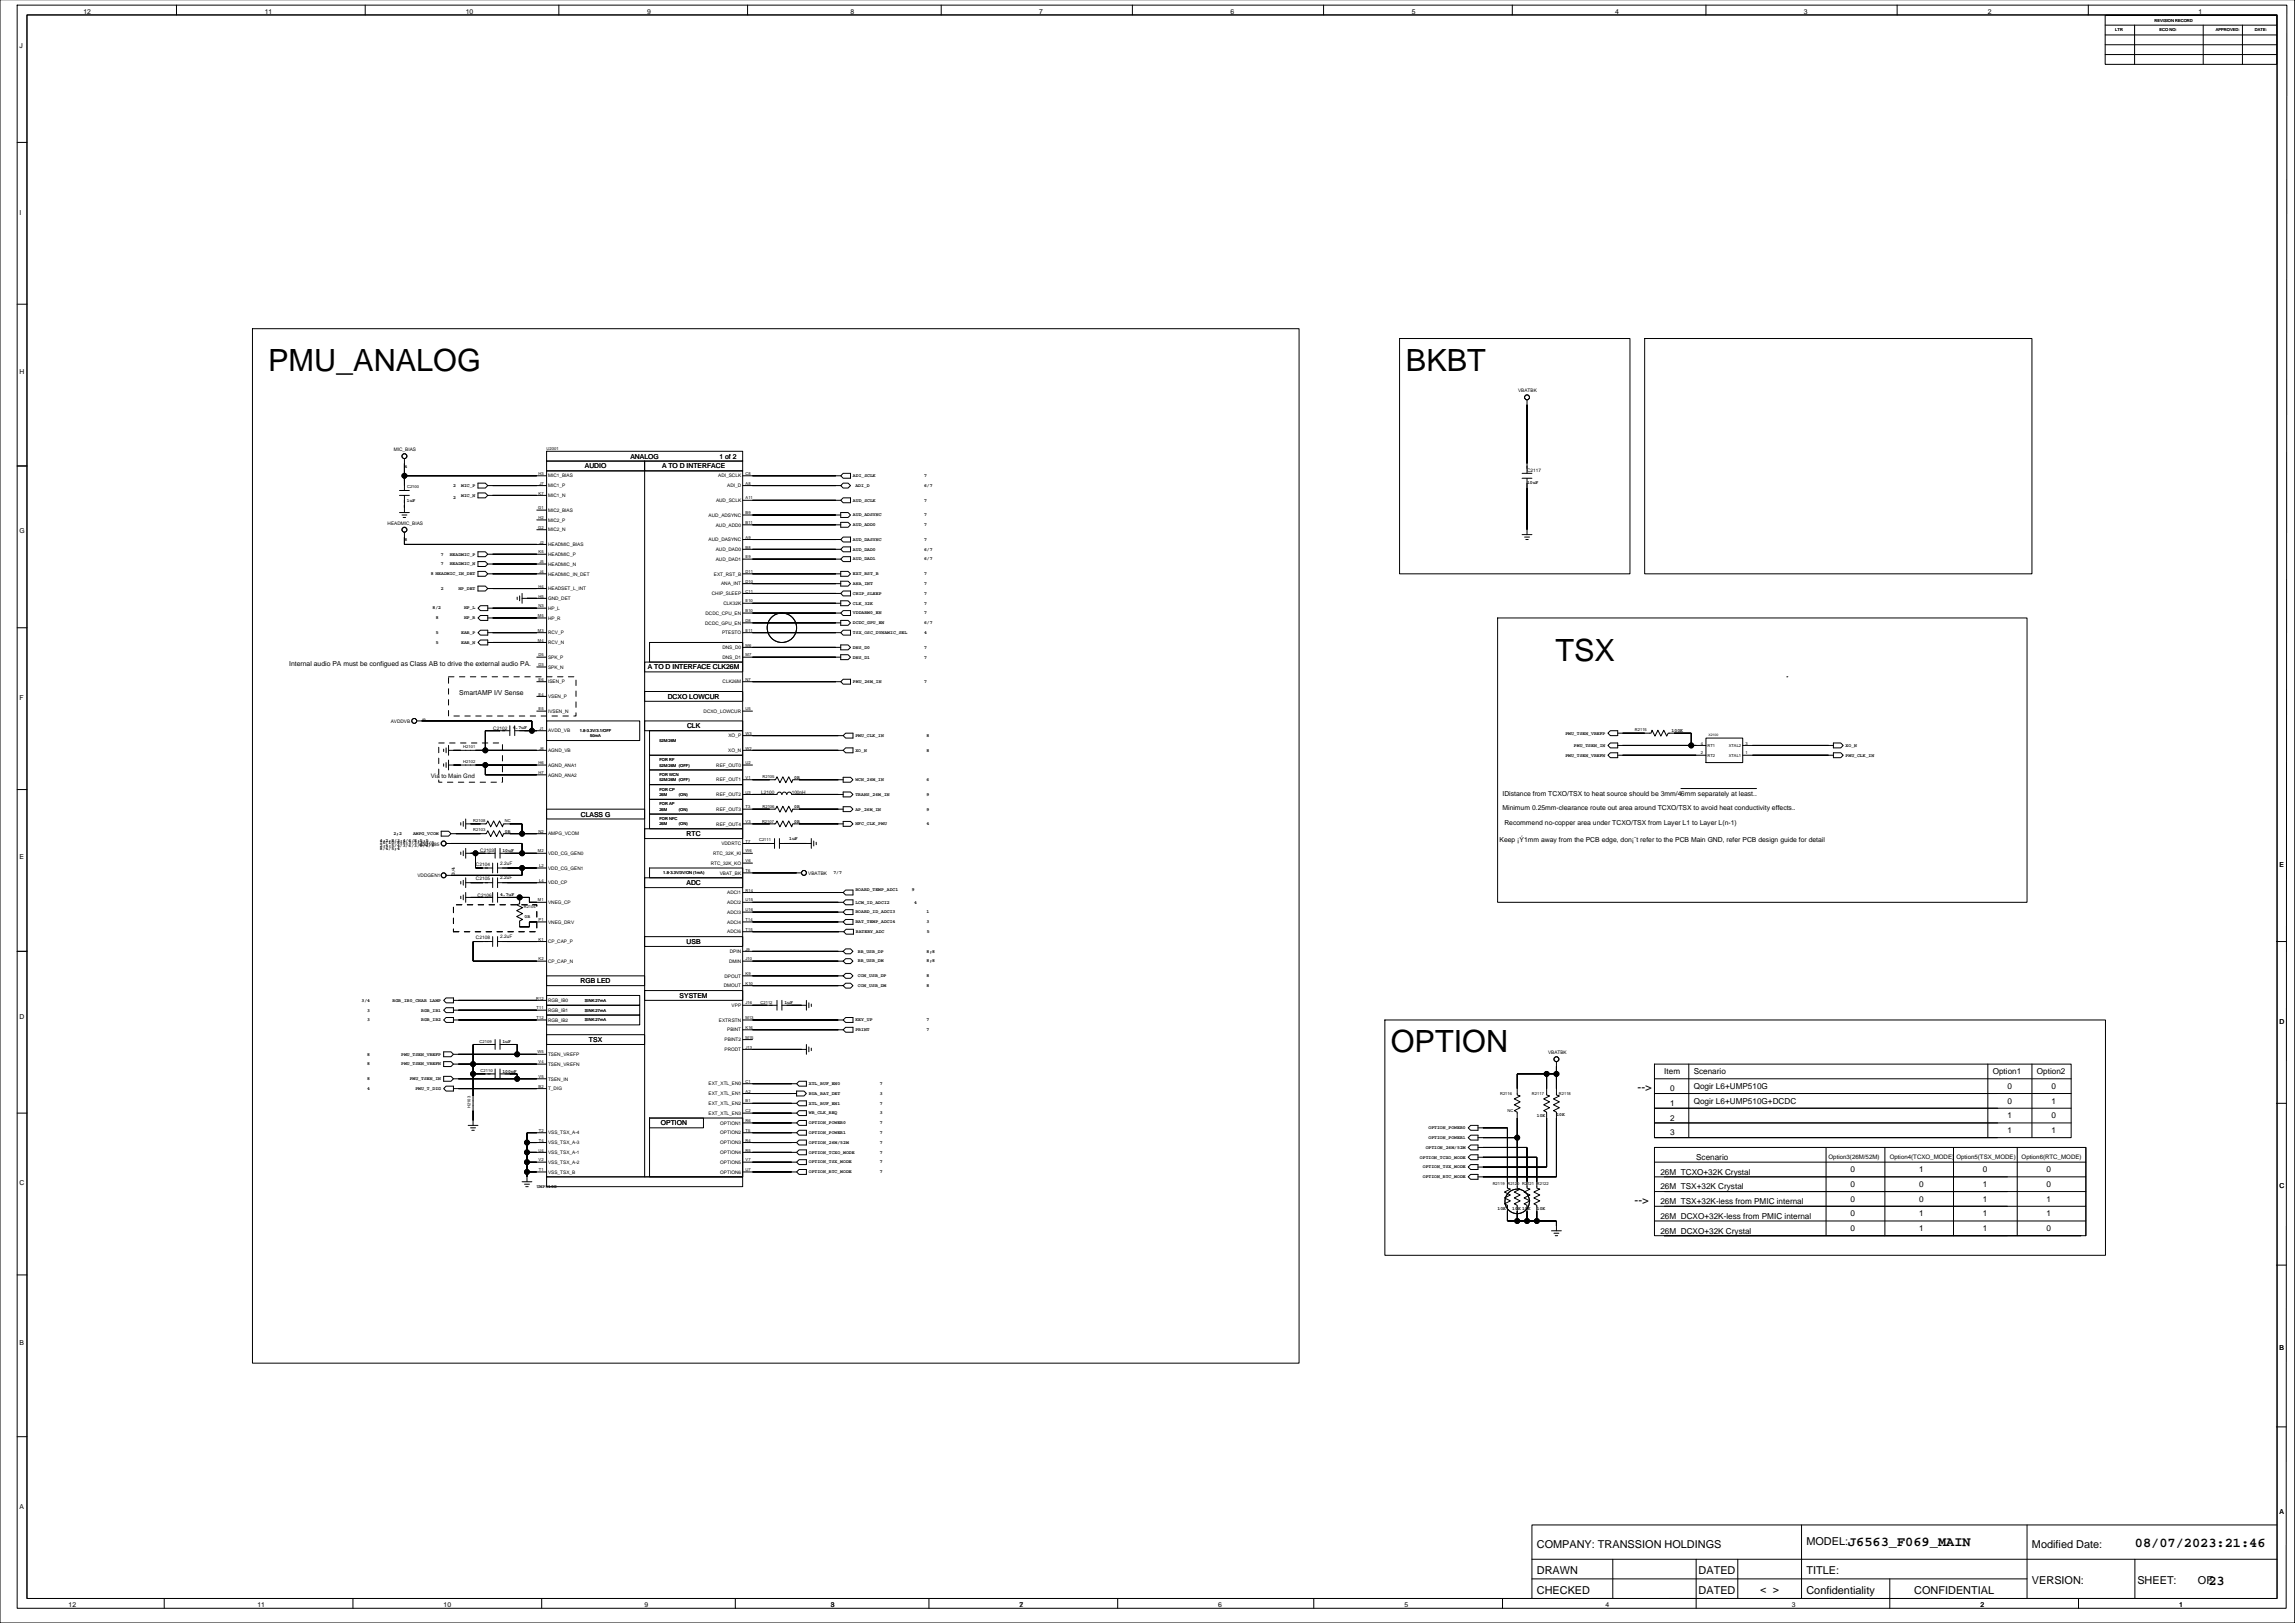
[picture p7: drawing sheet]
<svg xmlns="http://www.w3.org/2000/svg" width="1189mm" height="841mm" viewBox="0 0 1189 841" stroke-linecap="round" stroke-linejoin="round" font-family="sans-serif">
<defs><g id="words">
<g font-size="15.9">
<text x="139" y="192">PMU_ANALOG</text>
<text x="728" y="192">BKBT</text>
<text x="806" y="342">TSX</text>
<text x="720" y="545">OPTION</text>
</g>
<g font-size="7.1">
<text x="957" y="801">J6563_F069_MAIN</text>
<text x="1106" y="801">08/07/2023:21:46</text>
<text x="1144" y="821">23</text>
</g>
<g font-size="6">
<text x="848" y="565">--&gt;</text>
<text x="847" y="624">--&gt;</text>
</g>
<g font-size="5.6">
<text x="796" y="802">COMPANY: TRANSSION HOLDINGS</text>
<text x="936" y="800">MODEL:</text>
<text x="1053" y="802">Modified Date:</text>
<text x="796" y="816">DRAWN</text>
<text x="880" y="816">DATED</text>
<text x="936" y="816">TITLE:</text>
<text x="1053" y="821">VERSION:</text>
<text x="1107" y="821">SHEET:</text>
<text x="1139" y="821">OF</text>
<text x="796" y="826">CHECKED</text>
<text x="880" y="826">DATED</text>
<text x="912" y="825">&lt; &gt;</text>
<text x="936" y="826">Confidentiality</text>
<text x="992" y="826">CONFIDENTIAL</text>
</g>
<g font-size="4.2">
<text x="862" y="556">Item</text>
<text x="877" y="556">Scenario</text>
<text x="1032" y="556">Option1</text>
<text x="1055" y="556">Option2</text>
<text x="865" y="565">0</text>
<text x="877" y="564">Qogir L6+UMP510G</text>
<text x="1040" y="564">0</text>
<text x="1063" y="564">0</text>
<text x="865" y="573">1</text>
<text x="877" y="572">Qogir L6+UMP510G+DCDC</text>
<text x="1040" y="572">0</text>
<text x="1063" y="572">1</text>
<text x="865" y="581">2</text>
<text x="1040" y="579">1</text>
<text x="1063" y="579">0</text>
<text x="1040" y="587">1</text>
<text x="1063" y="587">1</text>
<text x="865" y="588">3</text>
<text x="879" y="601">Scenario</text>
<text x="860" y="608">26M TCXO+32K Crystal</text>
<text x="959" y="607">0</text>
<text x="994" y="607">1</text>
<text x="1027" y="607">0</text>
<text x="1060" y="607">0</text>
<text x="860" y="616">26M TSX+32K Crystal</text>
<text x="959" y="615">0</text>
<text x="994" y="615">0</text>
<text x="1027" y="615">1</text>
<text x="1060" y="615">0</text>
<text x="860" y="624">26M TSX+32K-less from PMIC internal</text>
<text x="959" y="622">0</text>
<text x="994" y="622">0</text>
<text x="1027" y="622">1</text>
<text x="1060" y="622">1</text>
<text x="860" y="631">26M DCXO+32K-less from PMIC internal</text>
<text x="959" y="630">0</text>
<text x="994" y="630">1</text>
<text x="1027" y="630">1</text>
<text x="1060" y="630">1</text>
<text x="860" y="639">26M DCXO+32K Crystal</text>
<text x="959" y="638">0</text>
<text x="994" y="638">1</text>
<text x="1027" y="638">1</text>
<text x="1060" y="638">0</text>
</g>
<g font-size="3.5">
<text x="43" y="7">12</text>
<text x="137" y="7">11</text>
<text x="241" y="7">10</text>
<text x="335" y="7">9</text>
<text x="441" y="7">8</text>
<text x="538" y="7">7</text>
<text x="637" y="7">6</text>
<text x="731" y="7">5</text>
<text x="837" y="7">4</text>
<text x="935" y="7">3</text>
<text x="1030" y="7">2</text>
<text x="1139" y="7">1</text>
<text x="10" y="25">J</text>
<text x="10" y="111">I</text>
<text x="10" y="194">H</text>
<text x="327" y="238">ANALOG</text>
<text x="373" y="238">1 of 2</text>
<text x="303" y="243">AUDIO</text>
<text x="343" y="243">A TO D INTERFACE</text>
<text x="10" y="276">G</text>
<text x="150" y="345">Internal audio PA must be configued as Class AB to drive the external audio PA.</text>
<text x="336" y="347">A TO D INTERFACE CLK26M</text>
<text x="238" y="360">SmartAMP I/V Sense</text>
<text x="10" y="363">F</text>
<text x="346" y="362">DCXO LOWCUR</text>
<text x="356" y="377">CLK</text>
<text x="778" y="412">IDistance from TCXO/TSX to heat source should be 3mm/46mm separately at least..</text>
<text x="778" y="420">Minimum 0.25mm-clearance route out area around TCXO/TSX to avoid heat conductivity effects..</text>
<text x="301" y="423">CLASS G</text>
<text x="779" y="427">Recommend no-copper area under TCXO/TSX from Layer L1 to Layer L(n-1)</text>
<text x="356" y="433">RTC</text>
<text x="777" y="436">Keep ¡Ý1mm away from the PCB edge, don¡¯t refer to the PCB Main GND, refer PCB design guide for detail</text>
<text x="10" y="445">E</text>
<text x="1181" y="449">E</text>
<text x="356" y="458">ADC</text>
<text x="356" y="489">USB</text>
<text x="301" y="509">RGB LED</text>
<text x="352" y="517">SYSTEM</text>
<text x="10" y="528">D</text>
<text x="1181" y="530">D</text>
<text x="305" y="540">TSX</text>
<text x="342" y="583">OPTION</text>
<text x="10" y="614">C</text>
<text x="1181" y="615">C</text>
<text x="10" y="697">B</text>
<text x="1181" y="699">B</text>
<text x="10" y="782">A</text>
<text x="1181" y="784">A</text>
<text x="36" y="832">12</text>
<text x="133" y="832">11</text>
<text x="230" y="832">10</text>
<text x="334" y="832">9</text>
<text x="430" y="832">3</text>
<text x="430" y="832">8</text>
<text x="528" y="832">2</text>
<text x="528" y="832">7</text>
<text x="631" y="832">6</text>
<text x="728" y="832">5</text>
<text x="832" y="832">4</text>
<text x="928" y="832">3</text>
<text x="1026" y="832">2</text>
<text x="1129" y="832">1</text>
</g>
<g font-size="3.2">
<text x="223" y="403">Via to Main Gnd</text>
<text x="947" y="601">Option3(26M/52M)</text>
<text x="979" y="601">Option4(TCXO_MODE)</text>
<text x="1013" y="601">Option5(TSX_MODE)</text>
<text x="1047" y="601">Option6(RTC_MODE)</text>
</g>
<g font-size="2.5">
<text x="786" y="203">VBATBK</text>
<text x="204" y="234">MIC_BIAS</text>
<text x="210" y="242">4</text>
<text x="791" y="245">C2117</text>
<text x="284" y="247">MIC1_BIAS</text>
<text x="372" y="247">ADI_SCLK</text>
<text x="442" y="247">ADI_SCLK</text>
<text x="479" y="247">7</text>
<text x="791" y="251">10uF</text>
<text x="235" y="252">2</text>
<text x="239" y="252">MIC_P</text>
<text x="239" y="257">MIC_N</text>
<text x="284" y="252">MIC1_P</text>
<text x="284" y="257">MIC1_N</text>
<text x="377" y="252">ADI_D</text>
<text x="443" y="252">ADI_D</text>
<text x="479" y="252">6/7</text>
<text x="211" y="260">1uF</text>
<text x="235" y="259">2</text>
<text x="371" y="260">AUD_SCLK</text>
<text x="442" y="260">AUD_SCLK</text>
<text x="479" y="260">7</text>
<text x="284" y="265">MIC2_BIAS</text>
<text x="367" y="268">AUD_ADSYNC</text>
<text x="442" y="267">AUD_ADSYNC</text>
<text x="479" y="267">7</text>
<text x="201" y="272">HEADMIC_BIAS</text>
<text x="284" y="270">MIC2_P</text>
<text x="284" y="275">MIC2_N</text>
<text x="371" y="273">AUD_ADD0</text>
<text x="442" y="273">AUD_ADD0</text>
<text x="479" y="273">7</text>
<text x="210" y="280">8</text>
<text x="367" y="280">AUD_DASYNC</text>
<text x="442" y="280">AUD_DASYNC</text>
<text x="479" y="280">7</text>
<text x="228" y="288">7</text>
<text x="233" y="288">HEADMIC_P</text>
<text x="284" y="283">HEADMIC_BIAS</text>
<text x="284" y="288">HEADMIC_P</text>
<text x="371" y="285">AUD_DAD0</text>
<text x="442" y="285">AUD_DAD0</text>
<text x="479" y="285">6/7</text>
<text x="228" y="293">7</text>
<text x="233" y="293">HEADMIC_N</text>
<text x="284" y="293">HEADMIC_N</text>
<text x="371" y="291">AUD_DAD1</text>
<text x="442" y="290">AUD_DAD1</text>
<text x="479" y="290">6/7</text>
<text x="223" y="298">8 HEADMIC_IN_DET</text>
<text x="284" y="298">HEADMIC_IN_DET</text>
<text x="370" y="298">EXT_RST_B</text>
<text x="442" y="298">EXT_RST_B</text>
<text x="479" y="298">7</text>
<text x="228" y="306">2</text>
<text x="237" y="306">HP_DET</text>
<text x="284" y="306">HEADSET_L_INT</text>
<text x="374" y="303">ANA_INT</text>
<text x="442" y="303">ANA_INT</text>
<text x="479" y="303">7</text>
<text x="284" y="311">GND_DET</text>
<text x="369" y="308">CHIP_SLEEP</text>
<text x="442" y="308">CHIP_SLEEP</text>
<text x="479" y="308">7</text>
<text x="224" y="316">8/2</text>
<text x="240" y="316">HP_L</text>
<text x="284" y="316">HP_L</text>
<text x="375" y="313">CLK32K</text>
<text x="442" y="313">CLK_32K</text>
<text x="479" y="313">7</text>
<text x="226" y="321">8</text>
<text x="240" y="321">HP_R</text>
<text x="284" y="321">HP_R</text>
<text x="365" y="324">DCDC_GPU_EN</text>
<text x="365" y="318">DCDC_CPU_EN</text>
<text x="442" y="318">VDDARM0_EN</text>
<text x="442" y="323">DCDC_GPU_EN</text>
<text x="479" y="323">6/7</text>
<text x="479" y="318">7</text>
<text x="226" y="328">5</text>
<text x="239" y="328">EAR_P</text>
<text x="284" y="329">RCV_P</text>
<text x="374" y="329">PTESTO</text>
<text x="442" y="328">TSX_OSC_DYNAMIC_SEL</text>
<text x="479" y="328">4</text>
<text x="226" y="333">5</text>
<text x="239" y="333">EAR_N</text>
<text x="284" y="334">RCV_N</text>
<text x="284" y="341">SPK_P</text>
<text x="374" y="336">DNS_D0</text>
<text x="374" y="341">DNS_D1</text>
<text x="442" y="336">DNS_D0</text>
<text x="442" y="341">DNS_D1</text>
<text x="479" y="341">7</text>
<text x="479" y="336">7</text>
<text x="284" y="346">SPK_N</text>
<text x="284" y="354">ISEN_P</text>
<text x="374" y="354">CLK26M</text>
<text x="442" y="354">PMU_26M_IN</text>
<text x="479" y="354">7</text>
<text x="284" y="362">VSEN_P</text>
<text x="284" y="369">IVSEN_N</text>
<text x="364" y="369">DCXO_LOWCUR</text>
<text x="202" y="374">AVDDVB</text>
<text x="220" y="373" transform="rotate(-90 220 373)">3</text>
<text x="266" y="378">4.7uF</text>
<text x="256" y="378">C2102</text>
<text x="284" y="379">AVDD_VB</text>
<text x="377" y="382">XO_P</text>
<text x="443" y="382">PMU_CLK_IN</text>
<text x="480" y="382">8</text>
<text x="811" y="380">PMU_TSEN_VREFP</text>
<text x="866" y="379">100K</text>
<text x="284" y="390">AGND_VB</text>
<text x="377" y="390">XO_N</text>
<text x="443" y="389">XO_N</text>
<text x="480" y="389">8</text>
<text x="815" y="387">PMU_TSEN_IN</text>
<text x="956" y="387">XO_N</text>
<text x="811" y="392">PMU_TSEN_VREFN</text>
<text x="956" y="392">PMU_CLK_IN</text>
<text x="284" y="397">AGND_ANA1</text>
<text x="371" y="397">REF_OUT0</text>
<text x="284" y="402">AGND_ANA2</text>
<text x="371" y="405">REF_OUT1</text>
<text x="411" y="403">0R</text>
<text x="443" y="405">WCN_26M_IN</text>
<text x="480" y="405">6</text>
<text x="371" y="412">REF_OUT2</text>
<text x="394" y="411">L2100</text>
<text x="410" y="411">100nH</text>
<text x="443" y="412">TRANS_26M_IN</text>
<text x="480" y="412">9</text>
<text x="411" y="419">0R</text>
<text x="443" y="420">AP_26M_IN</text>
<text x="480" y="420">9</text>
<text x="371" y="420">REF_OUT3</text>
<text x="262" y="431">0R</text>
<text x="371" y="428">REF_OUT4</text>
<text x="411" y="426">0R</text>
<text x="443" y="427">NFC_CLK_PMU</text>
<text x="480" y="427">4</text>
<text x="197" y="436">4;2;8/3;4/6/8;5;5</text>
<text x="197" y="437">10/10/8;6;3/3/3/3/5</text>
<text x="204" y="433">2;2</text>
<text x="214" y="433">AMPG_VCOM</text>
<text x="217" y="438">VDD1V85</text>
<text x="284" y="433">AMPG_VCOM</text>
<text x="374" y="438">VDDRTC</text>
<text x="409" y="435">1uF</text>
<text x="197" y="439">2;4;5/4/3/6/3/8/6/9</text>
<text x="197" y="440">8/4/5;4</text>
<text x="249" y="441">C2103</text>
<text x="260" y="441">10uF</text>
<text x="284" y="443">VDD_CG_GEN0</text>
<text x="369" y="443">RTC_32K_KI</text>
<text x="247" y="448">C2104</text>
<text x="259" y="448">2.2uF</text>
<text x="368" y="448">RTC_32K_KO</text>
<text x="216" y="454">VDDGEN1</text>
<text x="236" y="453" transform="rotate(-90 236 453)">3/4</text>
<text x="259" y="456">2.2uF</text>
<text x="284" y="450">VDD_CG_GEN1</text>
<text x="373" y="453">VBAT_BK</text>
<text x="419" y="453">VBATBK</text>
<text x="432" y="453">7/7</text>
<text x="247" y="456">C2105</text>
<text x="284" y="458">VDD_CP</text>
<text x="443" y="462">BOARD_TEMP_ADC1</text>
<text x="472" y="462">9</text>
<text x="247" y="464">C2106</text>
<text x="259" y="464">4.7uF</text>
<text x="377" y="463">ADCI1</text>
<text x="284" y="468">VNEG_CP</text>
<text x="377" y="468">ADCI2</text>
<text x="377" y="473">ADCI3</text>
<text x="443" y="468">LCM_ID_ADCI2</text>
<text x="443" y="473">BOARD_ID_ADCI3</text>
<text x="474" y="468">4</text>
<text x="480" y="473">1</text>
<text x="272" y="476">0R</text>
<text x="284" y="478">VNEG_DRV</text>
<text x="377" y="478">ADCI4</text>
<text x="443" y="478">BAT_TEMP_ADCI4</text>
<text x="480" y="478">3</text>
<text x="259" y="486">2.2uF</text>
<text x="377" y="483">ADCI6</text>
<text x="443" y="483">BATERY_ADC</text>
<text x="480" y="483">5</text>
<text x="247" y="486">C2108</text>
<text x="284" y="489">CP_CAP_P</text>
<text x="378" y="494">DPIN</text>
<text x="444" y="493">BB_USB_DP</text>
<text x="480" y="493">8;8</text>
<text x="284" y="499">CP_CAP_N</text>
<text x="378" y="499">DMIN</text>
<text x="444" y="499">BB_USB_DM</text>
<text x="480" y="499">8;8</text>
<text x="375" y="506">DPOUT</text>
<text x="444" y="506">CON_USB_DP</text>
<text x="480" y="506">8</text>
<text x="375" y="511">DMOUT</text>
<text x="444" y="511">CON_USB_DM</text>
<text x="480" y="511">8</text>
<text x="187" y="519">3/4</text>
<text x="203" y="519">RGB_IB0_CHAR LAMP</text>
<text x="284" y="519">RGB_IB0</text>
<text x="379" y="522">VPP</text>
<text x="406" y="520">1uF</text>
<text x="190" y="524">3</text>
<text x="218" y="524">RGB_IB1</text>
<text x="284" y="524">RGB_IB1</text>
<text x="190" y="529">3</text>
<text x="218" y="529">RGB_IB2</text>
<text x="284" y="529">RGB_IB2</text>
<text x="372" y="529">EXTRSTN</text>
<text x="443" y="529">KEY_UP</text>
<text x="480" y="529">7</text>
<text x="375" y="539">PBINT2</text>
<text x="377" y="534">PBINT</text>
<text x="443" y="534">PBINT</text>
<text x="480" y="534">7</text>
<text x="260" y="540">1uF</text>
<text x="375" y="544">PRODT</text>
<text x="802" y="546">VBATBK</text>
<text x="190" y="547">8</text>
<text x="190" y="552">8</text>
<text x="208" y="552">PMU_TSEN_VREFN</text>
<text x="208" y="547">PMU_TSEN_VREFP</text>
<text x="284" y="547">TSEN_VREFP</text>
<text x="260" y="556">100pF</text>
<text x="284" y="552">TSEN_VREFN</text>
<text x="190" y="559">8</text>
<text x="212" y="559">PMU_TSEN_IN</text>
<text x="284" y="560">TSEN_IN</text>
<text x="367" y="562">EXT_XTL_EN0</text>
<text x="419" y="562">XTL_BUF_EN0</text>
<text x="456" y="562">7</text>
<text x="190" y="565">4</text>
<text x="215" y="565">PMU_T_DIG</text>
<text x="284" y="565">T_DIG</text>
<text x="367" y="567">EXT_XTL_EN1</text>
<text x="419" y="567">BUA_BAT_DET</text>
<text x="456" y="567">3</text>
<text x="367" y="572">EXT_XTL_EN2</text>
<text x="419" y="572">XTL_BUF_EN1</text>
<text x="456" y="572">7</text>
<text x="367" y="577">EXT_XTL_EN3</text>
<text x="419" y="577">WB_CLK_REQ</text>
<text x="456" y="577">3</text>
<text x="796" y="579">10K</text>
<text x="806" y="578">10K</text>
<text x="284" y="588">VSS_TSX_A-4</text>
<text x="373" y="583">OPTION1</text>
<text x="373" y="588">OPTION2</text>
<text x="419" y="587">OPTION_POWER1</text>
<text x="419" y="582">OPTION_POWER0</text>
<text x="456" y="582">7</text>
<text x="456" y="587">7</text>
<text x="740" y="585">OPTION_POWER0</text>
<text x="284" y="593">VSS_TSX_A-3</text>
<text x="373" y="593">OPTION3</text>
<text x="419" y="593">OPTION_26M/52M</text>
<text x="456" y="593">7</text>
<text x="740" y="590">OPTION_POWER1</text>
<text x="284" y="598">VSS_TSX_A-1</text>
<text x="373" y="598">OPTION4</text>
<text x="419" y="598">OPTION_TCXO_MODE</text>
<text x="456" y="598">7</text>
<text x="739" y="595">OPTION_26M/52M</text>
<text x="284" y="603">VSS_TSX_A-2</text>
<text x="373" y="603">OPTION5</text>
<text x="419" y="603">OPTION_TSX_MODE</text>
<text x="456" y="603">7</text>
<text x="736" y="600">OPTION_TCXO_MODE</text>
<text x="737" y="605">OPTION_TSX_MODE</text>
<text x="284" y="608">VSS_TSX_B</text>
<text x="373" y="608">OPTION6</text>
<text x="419" y="608">OPTION_RTC_MODE</text>
<text x="456" y="608">7</text>
<text x="737" y="610">OPTION_RTC_MODE</text>
<text x="278" y="615">UMP510G</text>
<text x="776" y="627">10K</text>
<text x="783" y="627">10K 10K</text>
<text x="796" y="627">10K</text>
</g>
<g font-size="2.1">
<text x="1116" y="11">REVISION RECORD</text>
<text x="1096" y="16">LTR</text>
<text x="1119" y="16">ECO NO:</text>
<text x="1148" y="16">APPROVED:</text>
<text x="1168" y="16">DATE:</text>
<text x="283" y="233">U2001</text>
<text x="279" y="246">H3</text>
<text x="279" y="251">J7</text>
<text x="386" y="251">A8</text>
<text x="386" y="246">C8</text>
<text x="211" y="253">C2100</text>
<text x="279" y="256">K7</text>
<text x="279" y="264">G1</text>
<text x="386" y="259">A11</text>
<text x="279" y="269">H2</text>
<text x="386" y="266">B9</text>
<text x="279" y="274">G2</text>
<text x="386" y="271">B11</text>
<text x="279" y="282">J2</text>
<text x="386" y="279">A9</text>
<text x="279" y="287">K5</text>
<text x="386" y="284">B8</text>
<text x="279" y="292">J5</text>
<text x="386" y="289">E9</text>
<text x="279" y="297">J4</text>
<text x="386" y="297">D11</text>
<text x="279" y="304">H4</text>
<text x="386" y="302">D10</text>
<text x="279" y="310">H5</text>
<text x="386" y="307">C11</text>
<text x="279" y="315">N3</text>
<text x="386" y="317">B10</text>
<text x="386" y="312">E10</text>
<text x="279" y="320">M5</text>
<text x="386" y="322">D8</text>
<text x="279" y="327">M3</text>
<text x="386" y="327">E11</text>
<text x="279" y="332">M4</text>
<text x="386" y="335">M6</text>
<text x="279" y="340">D5</text>
<text x="386" y="340">M7</text>
<text x="279" y="345">D3</text>
<text x="279" y="353">E6</text>
<text x="386" y="353">N7</text>
<text x="279" y="360">E4</text>
<text x="279" y="368">E5</text>
<text x="386" y="368">U5</text>
<text x="279" y="378">J1</text>
<text x="300" y="379">1.8-3.3V/3.1/OFF</text>
<text x="306" y="382">50mA</text>
<text x="386" y="381">W3</text>
<text x="847" y="379">R2115</text>
<text x="240" y="387">H2101</text>
<text x="279" y="388">J6</text>
<text x="342" y="384">52M/26M</text>
<text x="386" y="388">W2</text>
<text x="881" y="386">4</text>
<text x="884" y="387">RT1</text>
<text x="896" y="387">XTAL2</text>
<text x="904" y="386">3</text>
<text x="240" y="395">H2102</text>
<text x="279" y="396">H6</text>
<text x="342" y="394">FOR RF</text>
<text x="386" y="396">U2</text>
<text x="881" y="391">2</text>
<text x="884" y="392">RT2</text>
<text x="896" y="392">XTAL1</text>
<text x="904" y="391">1</text>
<text x="279" y="401">H7</text>
<text x="342" y="402">FOR WCN</text>
<text x="342" y="397">52M/26M (OFF)</text>
<text x="342" y="405">52M/26M (OFF)</text>
<text x="386" y="403">V1</text>
<text x="395" y="403">R2105</text>
<text x="342" y="410">FOR CP</text>
<text x="342" y="412">26M</text>
<text x="352" y="412">(ON)</text>
<text x="386" y="411">U3</text>
<text x="342" y="417">FOR AP</text>
<text x="342" y="420">26M</text>
<text x="352" y="420">(ON)</text>
<text x="386" y="419">T3</text>
<text x="395" y="418">R2106</text>
<text x="245" y="426">R2108</text>
<text x="262" y="426">NC</text>
<text x="342" y="425">FOR NFC</text>
<text x="245" y="431">R2103</text>
<text x="279" y="431">N2</text>
<text x="342" y="428">26M</text>
<text x="352" y="428">(ON)</text>
<text x="386" y="426">V3</text>
<text x="395" y="426">R2107</text>
<text x="386" y="436">T7</text>
<text x="393" y="436">C2111</text>
<text x="279" y="442">M2</text>
<text x="386" y="442">W6</text>
<text x="279" y="449">L2</text>
<text x="386" y="447">V6</text>
<text x="344" y="453">1.8-3.3V/3V/ON (1mA)</text>
<text x="386" y="452">T6</text>
<text x="279" y="457">L4</text>
<text x="386" y="462">R14</text>
<text x="279" y="467">M1</text>
<text x="386" y="467">U15</text>
<text x="271" y="470">R2104</text>
<text x="386" y="472">U16</text>
<text x="279" y="477">P1</text>
<text x="386" y="477">T14</text>
<text x="386" y="482">T15</text>
<text x="279" y="487">K1</text>
<text x="279" y="497">K2</text>
<text x="386" y="497">J10</text>
<text x="386" y="492">J9</text>
<text x="386" y="505">K9</text>
<text x="386" y="510">K10</text>
<text x="278" y="518">R12</text>
<text x="303" y="519">SINK:27mA</text>
<text x="386" y="520">J16</text>
<text x="394" y="520">C2112</text>
<text x="278" y="528">T12</text>
<text x="278" y="523">T11</text>
<text x="303" y="524">SINK:27mA</text>
<text x="386" y="528">M13</text>
<text x="303" y="529">SINK:27mA</text>
<text x="386" y="533">K16</text>
<text x="386" y="538">M15</text>
<text x="248" y="540">C2109</text>
<text x="278" y="546">W5</text>
<text x="386" y="543">J13</text>
<text x="279" y="551">V4</text>
<text x="249" y="555">C2110</text>
<text x="279" y="563">B2</text>
<text x="279" y="558">V5</text>
<text x="386" y="561">C1</text>
<text x="386" y="566">A2</text>
<text x="777" y="567">R2116</text>
<text x="794" y="567">R2117</text>
<text x="808" y="567">R2118</text>
<text x="244" y="574" transform="rotate(-90 244 574)">H2103</text>
<text x="386" y="571">B1</text>
<text x="386" y="581">R6</text>
<text x="386" y="576">C2</text>
<text x="781" y="576">NC</text>
<text x="279" y="586">T2</text>
<text x="386" y="586">T5</text>
<text x="279" y="591">T4</text>
<text x="386" y="591">R4</text>
<text x="279" y="596">U4</text>
<text x="386" y="596">R5</text>
<text x="279" y="602">V2</text>
<text x="386" y="602">V7</text>
<text x="279" y="607">T1</text>
<text x="386" y="607">U7</text>
<text x="773" y="614">R2119 R2120 R2121 R2122</text>
</g>
<text font-size="1.8" x="885" y="381">X2100</text>
</g></defs>
<g fill="none" stroke="#000" stroke-width=".52">
<path d="M0 0v841h1189v-841M9 3h1176l-1 830h-1175zM14 8h1166v820h-1166zM91 3v5M189 3v5M289 3v5M387 3v5M488 3v5M587 3v5M686 3v5M783 3v5M884 3v5"/>
<path d="M983 3v5M1082 3v5M1091 8h88v25h-88zM1091 18h88M1091 13h88M1091 8h88M1106 13v20M1141 13v20M1162 13v20M1091 23h88M1091 28h88M9 74h5"/>
<path d="M9 158h5M131 170h542v536h-542zM725 175h119v122h-119zM852 175h201v122h-201zM791 210h.1M791 207v38M210 238v16M283 239h51v5h-51zM283 234h102v5h-102zM334 239h51v5h-51zM9 241h5M207 257h5"/>
<path d="M207 254h5M210 240h.1M210 257v8M210 246h73M248 255h3l2 2-2 1h-3zM248 250h3l2 2-2 1h-3zM253 257h30M253 252h30M255 257h.1M255 252h.1M283 244h102v366h-102zM334 244v366"/>
<path d="M385 252h51l1 1h2l2-1-2-2h-2l-1 2M385 246h51M385 259h51M433 252h.1M433 259h.1M433 246h.1M437 258h4v2h-4l-1-1zM437 245h4v3h-4l-1-2zM788 248h6M788 245h6M791 248v29M207 265h5"/>
<path d="M208 267h3M209 268h1M210 278h.1M210 263h.1M210 276v6h73M278 264h5M278 269h5M278 274h5M385 267h51M385 272h51M385 279h51M433 267h.1"/>
<path d="M433 272h.1M433 279h.1M436 265h3l2 2-2 1h-3zM436 271h3l2 1-2 1h-3zM436 279l1-1h4v3h-4zM788 277h6M790 278h2M790 279h2M791 274h.1M248 286h3l2 1-2 1h-3zM248 291h3l2 1-2 1h-3zM248 296h3l2 1-2 2h-3z"/>
<path d="M253 287h30M253 292h30M253 297h30M255 287h.1M255 292h.1M255 297h.1M385 297h51M385 285h51M385 290h51M433 285h.1M433 290h.1M433 297h.1"/>
<path d="M436 290l1-2h4v3h-4zM436 296h3l2 1-2 2h-3zM437 283h4v3h-4l-1-1zM248 315l1-1h4v2h-4zM248 304h3l2 1-2 1h-3zM253 305h30M253 315h30M255 315h.1M255 305h.1M268 309v2M269 309v2M270 310h13"/>
<path d="M270 307v5M273 310h.1M385 302h51M385 307h51M385 312h51M385 318h51M433 302h.1M433 307h.1M433 312h.1M433 318h.1M436 301h3l2 1-2 2h-3zM436 307l1-1h4v3h-4z"/>
<path d="M436 311h3l2 1-2 2h-3zM437 316h4v3h-4l-1-1zM9 325h5M248 320l1-1h4v2h-4zM248 333l1-1h4v2h-4zM248 328l1-2h4v3h-4zM253 320h30M253 328h30M253 333h30M255 320h.1M255 333h.1M255 328h.1"/>
<path d="M336 333h49v10h-49zM385 328h51M385 323h51M385 335h51M433 328h.1M433 335h.1M433 323h.1M436 334h3l2 1-2 2h-3zM436 339h3l2 1-2 2h-3zM436 321h3l2 2-2 1h-3zM437 326h4v3h-4l-1-1zM776 320h274v147h-274z"/>
<path d="M278 340h5M278 345h5M278 353h5M334 343h51v5h-51zM334 358h51v5h-51zM385 340h51M385 353h51M433 353h.1M433 340h.1M437 352h4v2h-4l-1-1zM926 351h.1M216 373h60v5"/>
<path d="M218 373h.1M264 378h-13v11M264 376v5M267 378h16M267 376v5M278 361h5M278 368h5M283 373h48v11h-48zM334 373h51v5h-51zM336 378h49v13h-49zM385 368h5M834 378h4v3h-4l-1-1z"/>
<path d="M838 380h17l1-2 1 3 2-3 1 3 2-3 1 3 1-1h12v6M841 380h.1M230 388v1M230 396v1M231 387v3M231 395v3M232 389h51M232 396h51M232 386v5M232 394v5M235 396h.1M235 389h.1"/>
<path d="M251 396v5h32M336 399h49v7h-49zM336 391h49v8h-49zM385 389h52M385 396h5M385 381h52M434 381h.1M434 389h.1M437 381l1-1h4v2h-4zM437 389l1-2h4v3h-4zM834 390h4v2h-4l-1-1zM834 385h4v2h-4l-1-1z"/>
<path d="M838 386h46M838 391h46M841 391h.1M841 386h.1M884 382h19v13h-19zM903 386h47M903 391h47M947 386h.1M947 391h.1M950 385h4l1 1-1 1h-4zM950 390h4l1 1-1 1h-4zM9 409h5"/>
<path d="M283 419h51v5h-51zM336 414h49v8h-49zM336 406h49v8h-49zM385 419h17v-1l2 3 2-3 1 3 2-3 1 3 1-2h26M385 404h17v-2l2 3 2-3 1 3 2-3 1 3 1-1h26M385 412h17a1.4 1.4 0 0 1 2-2 1.3 1.3 0 0 1 1 2 1.3 1.3 0 0 1 1-2 1.4 1.4 0 0 1 2 2 1.3 1.3 0 0 1 1-2 1.3 1.3 0 0 1 1 2h27M434 419h.1M434 412h.1M434 404h.1M437 418h4l1 1-1 1h-4zM437 410h4l1 2-1 1h-4zM437 403h4l1 1-1 1h-4z"/>
<path d="M871 408h39M229 431h3l2 1-2 1h-3zM231 437h39v5M234 437h.1M234 432h18l1-2 1 3 2-3 1 3 2-3 1 3 1-1h22M236 432h.1M239 426v1M240 425v3M241 427h11l1-2 1 3 2-3 1 3 2-3 1 3 1-1h9v5M241 424v5M241 439v6M244 427h.1"/>
<path d="M256 439v6M259 439v6M334 429h51v5h-51zM336 422h49v7h-49zM385 427h17v-2l2 3 2-3 1 3 2-3 1 3 1-1h26M385 437h16M401 434v5M404 437h16M404 434v5M418 437h.1M420 434v5M422 436v2"/>
<path d="M423 436v2M434 427h.1M437 425h4l1 2-1 1h-4zM234 453h.1M239 441v2M239 457v1M240 441v2M240 456v2M241 442h15M241 457h14M241 455v5M244 457h.1"/>
<path d="M244 442h.1M246 442v8h9M255 447v5M255 455v5M258 450h25M258 457h25M258 447v5M258 455v5M259 442h24M270 450v3h-39M334 455h51v5h-51zM336 450h49v5h-49z"/>
<path d="M385 452h30M385 442h5M385 447h5M413 452h.1M239 464v1M240 464v2M241 465h14M241 462v5M244 465h.1M255 462v5M258 465h16v2h9M258 462v5"/>
<path d="M269 465h.1M269 465v3l-1 1 3 1-3 2 3 1-3 2 3 1-2 1v3h5v-2h9M385 467h52M385 478h52M385 462h52M385 472h52M434 467h.1M434 462h.1M434 478h.1M434 472h.1M437 467l1-1h4v3h-4zM437 462l1-1h4v3h-4z"/>
<path d="M437 472l1-1h4v3h-4zM438 476h4v3h-4l-1-1zM9 493h5M255 488h-10v10h38M255 485v5M258 488h25M258 485v5M269 480h.1M334 485h51v5h-51zM385 498h52l1 1h3l1-1-1-1h-3l-1 1M385 493h52l1 1h3l1-1-1-2h-3l-1 2M385 483h52"/>
<path d="M434 498h.1M434 493h.1M434 483h.1M437 483l1-2h4v3h-4zM1179 488h5M230 518l1-1h4v2h-4zM235 518h48M237 518h.1M283 516h48v5h-48zM283 505h51v6h-51zM334 513h51v5h-51zM385 505h52l1 2h3l1-2-1-1h-3l-1 1"/>
<path d="M385 511h52l1 1h3l1-1-1-2h-3l-1 2M402 518v5M405 518v5M418 518v5M419 519v3M434 505h.1M434 511h.1M230 523l1-1h4v3h-4zM231 527h4v3h-4l-1-2zM235 523h48M235 528h48M237 523h.1"/>
<path d="M237 528h.1M256 538v6M259 538v6M283 526h48v5h-48zM283 521h48v5h-48zM283 536h51v5h-51zM385 521h17M385 528h52M385 533h52M385 538h5M405 521h13M415 521h.1"/>
<path d="M420 520v1M434 528h.1M434 533h.1M437 533l1-1h4v3h-4zM438 527h4v3h-4l-1-2zM717 528h374v122h-374zM230 550h4l1 1-1 1h-4zM230 545h4l1 1-1 1h-4zM230 558h4l1 1-1 1h-4zM235 559h48M235 546h48M235 551h48"/>
<path d="M237 551h.1M237 546h.1M237 559h.1M245 556h11M256 541h-11v42M256 554v5M259 541h9v5M259 554v5M259 556h9v3M385 544h33M415 544h.1M418 541v5"/>
<path d="M419 542v3M420 543v1M801 556v11l2 1-3 1 3 2-3 1 3 2-3 1 1 1v29h-35M806 552h.1M806 550v17l2 1-3 1 3 2-3 1 3 2-3 1 1 1v34h-40M806 556h-20v11l1 1-3 1 3 2-3 1 3 2-3 1 2 1v39l1 1-3 1 3 2-3 2 3 1-3 2h2v8M857 551h216v38h-216zM857 559h216M875 551v38M1030 551v38M1053 551v38M9 577h5"/>
<path d="M230 564l1-1h4v2h-4zM235 564h48M237 564h.1M336 579h28v5h-28zM336 579h49v31h-49zM385 566h28M385 561h28M385 571h28M385 577h28M410 561h.1M410 577h.1M410 566h.1"/>
<path d="M410 571h.1M413 561l1-1h4v3h-4zM413 565h3l2 1-2 2h-3zM413 571l1-1h4v3h-4zM414 575h4v3h-4l-1-1zM857 574h216M857 566h216M1179 571h5M243 583h5M244 584h2M244 585h2M245 580h.1"/>
<path d="M273 592h10M273 597h10M283 587h-10v25M385 582h28M385 587h28M385 592h28M385 597h28M410 582h.1M410 587h.1M410 597h.1M410 592h.1M413 582l1-2h4v3h-4z"/>
<path d="M413 587l1-2h4v3h-4zM413 597l1-1h4v2h-4zM413 592l1-1h4v2h-4zM761 599l1-1h4v3h-4zM761 594l1-1h4v3h-4zM761 589l1-1h4v3h-4zM762 583h4v2h-4l-1-1zM766 584h15v31l1 1-3 1 3 2-3 2 3 1-3 2h2v8h25v6M766 594h25v21l2 1-3 1 3 2-3 2 3 1-3 2h1v8M766 599h30v16l2 1-3 1 3 2-3 2 3 1-3 2h1v8M766 589h20M768 599h.1"/>
<path d="M768 594h.1M768 584h.1M768 589h.1M857 594h224v46h-224zM857 589h178M857 582h216M946 594v46M976 594v46M1012 594v46M1045 594v46M1081 594v46M270 612h6"/>
<path d="M272 613h2M272 615h2M273 610h.1M273 602h10M273 607h10M283 610h102v5h-102zM385 602h28M385 607h28M410 607h.1M410 602h.1M413 607l1-1h4v2h-4zM413 602l1-1h4v2h-4z"/>
<path d="M761 610l1-2h4v3h-4zM761 605l1-2h4v3h-4zM768 610h.1M768 605h.1M857 617h224M857 610h224M857 602h224M804 638h5M805 639h3M806 635h.1M857 632h224M857 625h224"/>
<path d="M806 640h1M862 640h216M1179 655h5M9 660h5M1179 739h5M9 744h5M933 790v38h-12M1050 790v38h56M1180 790h-386v38M794 818h256M794 808h386M835 808v20h-11"/>
<path d="M879 808v20h-15M900 808v20M979 818v15M1106 808v20M85 828v5M183 828v5M281 828v5M381 828v5M481 828v5M579 828v5M681 828v5M778 828v5"/>
<path d="M879 828v5M1077 828v5"/>
<circle cx="791" cy="206" r="1.3"/>
<circle cx="210" cy="236" r="1.3"/>
<circle cx="210" cy="246" r="1.3"/>
<circle cx="210" cy="274" r="1.3"/>
<circle cx="405" cy="325" r="8"/>
<circle cx="215" cy="373" r="1.3"/>
<circle cx="276" cy="378" r="1.3"/>
<circle cx="251" cy="396" r="1.3"/>
<circle cx="251" cy="389" r="1.3"/>
<circle cx="876" cy="386" r="1.3"/>
<circle cx="230" cy="437" r="1.3"/>
<circle cx="270" cy="432" r="1.3"/>
<circle cx="230" cy="453" r="1.3"/>
<circle cx="246" cy="442" r="1.3"/>
<circle cx="270" cy="450" r="1.3"/>
<circle cx="270" cy="442" r="1.3"/>
<circle cx="416" cy="452" r="1.3"/>
<circle cx="269" cy="465" r="1.3"/>
<circle cx="245" cy="551" r="1.3"/>
<circle cx="245" cy="556" r="1.3"/>
<circle cx="268" cy="559" r="1.3"/>
<circle cx="268" cy="546" r="1.3"/>
<circle cx="801" cy="556" r="1.3"/>
<circle cx="806" cy="556" r="1.3"/>
<circle cx="806" cy="549" r="1.3"/>
<circle cx="273" cy="597" r="1.3"/>
<circle cx="273" cy="592" r="1.3"/>
<circle cx="786" cy="589" r="1.3"/>
<circle cx="273" cy="602" r="1.3"/>
<circle cx="273" cy="607" r="1.3"/>
<circle cx="786" cy="622" r="6"/>
<circle cx="786" cy="632" r="1.3"/>
<circle cx="791" cy="632" r="1.3"/>
<circle cx="796" cy="632" r="1.3"/>
</g>
<path d="M232 351h66v20h-66v-20M227 385h33v20h-33v-20M235 469h43v14h-43z" fill="none" stroke="#000" stroke-width=".52" stroke-dasharray="2.8 2.8"/>
<g fill="#000" stroke="#000" stroke-width=".52">
<path d="M791 210v30z" fill-rule="evenodd"/>
<path d="M210 246v3z" fill-rule="evenodd"/>
<path d="M210 240v6z" fill-rule="evenodd"/>
<path d="M210 246h68z" fill-rule="evenodd"/>
<path d="M255 257h23z" fill-rule="evenodd"/>
<path d="M255 252h23z" fill-rule="evenodd"/>
<path d="M390 252h43z" fill-rule="evenodd"/>
<path d="M390 259h43z" fill-rule="evenodd"/>
<path d="M390 246h43z" fill-rule="evenodd"/>
<path d="M791 253v21z" fill-rule="evenodd"/>
<path d="M210 262v1z" fill-rule="evenodd"/>
<path d="M210 278v4z" fill-rule="evenodd"/>
<path d="M390 267h43z" fill-rule="evenodd"/>
<path d="M390 272h43z" fill-rule="evenodd"/>
<path d="M390 279h43z" fill-rule="evenodd"/>
<path d="M210 282h68z" fill-rule="evenodd"/>
<path d="M255 287h23z" fill-rule="evenodd"/>
<path d="M255 292h23z" fill-rule="evenodd"/>
<path d="M255 297h23z" fill-rule="evenodd"/>
<path d="M390 285h43z" fill-rule="evenodd"/>
<path d="M390 290h43z" fill-rule="evenodd"/>
<path d="M390 297h43z" fill-rule="evenodd"/>
<path d="M273 310h5z" fill-rule="evenodd"/>
<path d="M255 315h23z" fill-rule="evenodd"/>
<path d="M255 305h23z" fill-rule="evenodd"/>
<path d="M390 302h43z" fill-rule="evenodd"/>
<path d="M390 307h43z" fill-rule="evenodd"/>
<path d="M390 312h43z" fill-rule="evenodd"/>
<path d="M390 318h43z" fill-rule="evenodd"/>
<path d="M255 320h23z" fill-rule="evenodd"/>
<path d="M255 333h23z" fill-rule="evenodd"/>
<path d="M255 328h23z" fill-rule="evenodd"/>
<path d="M390 328h43z" fill-rule="evenodd"/>
<path d="M390 335h43z" fill-rule="evenodd"/>
<path d="M390 323h43z" fill-rule="evenodd"/>
<path d="M390 353h43z" fill-rule="evenodd"/>
<path d="M390 340h43z" fill-rule="evenodd"/>
<path d="M251 378v11z" fill-rule="evenodd"/>
<path d="M251 378h8z" fill-rule="evenodd"/>
<path d="M276 373v5z" fill-rule="evenodd"/>
<path d="M272 378h4z" fill-rule="evenodd"/>
<path d="M218 373h58z" fill-rule="evenodd"/>
<path d="M276 378h2z" fill-rule="evenodd"/>
<path d="M841 380h11z" fill-rule="evenodd"/>
<path d="M867 380h9z" fill-rule="evenodd"/>
<path d="M876 380v6z" fill-rule="evenodd"/>
<path d="M235 396h4z" fill-rule="evenodd"/>
<path d="M235 389h4z" fill-rule="evenodd"/>
<path d="M246 389h5z" fill-rule="evenodd"/>
<path d="M246 396h5z" fill-rule="evenodd"/>
<path d="M251 396v5z" fill-rule="evenodd"/>
<path d="M251 389h27z" fill-rule="evenodd"/>
<path d="M251 396h27z" fill-rule="evenodd"/>
<path d="M390 381h44z" fill-rule="evenodd"/>
<path d="M390 389h44z" fill-rule="evenodd"/>
<path d="M841 386h35z" fill-rule="evenodd"/>
<path d="M876 386h3z" fill-rule="evenodd"/>
<path d="M841 391h38z" fill-rule="evenodd"/>
<path d="M908 386h39z" fill-rule="evenodd"/>
<path d="M908 391h39z" fill-rule="evenodd"/>
<path d="M251 401h27z" fill-rule="evenodd"/>
<path d="M390 419h9z" fill-rule="evenodd"/>
<path d="M390 404h9z" fill-rule="evenodd"/>
<path d="M390 412h10z" fill-rule="evenodd"/>
<path d="M414 419h20z" fill-rule="evenodd"/>
<path d="M413 412h21z" fill-rule="evenodd"/>
<path d="M414 404h20z" fill-rule="evenodd"/>
<path d="M244 427h5z" fill-rule="evenodd"/>
<path d="M236 432h13z" fill-rule="evenodd"/>
<path d="M270 427v5z" fill-rule="evenodd"/>
<path d="M264 432h6z" fill-rule="evenodd"/>
<path d="M264 427h6z" fill-rule="evenodd"/>
<path d="M270 437v5z" fill-rule="evenodd"/>
<path d="M234 437h36z" fill-rule="evenodd"/>
<path d="M270 432h8z" fill-rule="evenodd"/>
<path d="M390 437h6z" fill-rule="evenodd"/>
<path d="M390 427h9z" fill-rule="evenodd"/>
<path d="M409 437h9z" fill-rule="evenodd"/>
<path d="M414 427h20z" fill-rule="evenodd"/>
<path d="M244 442h2z" fill-rule="evenodd"/>
<path d="M246 442v8z" fill-rule="evenodd"/>
<path d="M244 457h6z" fill-rule="evenodd"/>
<path d="M246 450h4z" fill-rule="evenodd"/>
<path d="M246 442h5z" fill-rule="evenodd"/>
<path d="M264 442h6z" fill-rule="evenodd"/>
<path d="M270 450v3z" fill-rule="evenodd"/>
<path d="M234 453h36z" fill-rule="evenodd"/>
<path d="M263 450h7z" fill-rule="evenodd"/>
<path d="M263 457h15z" fill-rule="evenodd"/>
<path d="M270 442h8z" fill-rule="evenodd"/>
<path d="M270 450h8z" fill-rule="evenodd"/>
<path d="M390 452h23z" fill-rule="evenodd"/>
<path d="M244 465h6z" fill-rule="evenodd"/>
<path d="M263 465h6z" fill-rule="evenodd"/>
<path d="M274 478v2z" fill-rule="evenodd"/>
<path d="M274 465v2z" fill-rule="evenodd"/>
<path d="M269 465h5z" fill-rule="evenodd"/>
<path d="M274 478h4z" fill-rule="evenodd"/>
<path d="M274 467h4z" fill-rule="evenodd"/>
<path d="M390 467h44z" fill-rule="evenodd"/>
<path d="M390 462h44z" fill-rule="evenodd"/>
<path d="M390 478h44z" fill-rule="evenodd"/>
<path d="M390 472h44z" fill-rule="evenodd"/>
<path d="M245 488v10z" fill-rule="evenodd"/>
<path d="M245 488h5z" fill-rule="evenodd"/>
<path d="M269 480h5z" fill-rule="evenodd"/>
<path d="M263 488h15z" fill-rule="evenodd"/>
<path d="M245 498h33z" fill-rule="evenodd"/>
<path d="M390 498h44z" fill-rule="evenodd"/>
<path d="M390 493h44z" fill-rule="evenodd"/>
<path d="M390 483h44z" fill-rule="evenodd"/>
<path d="M237 518h41z" fill-rule="evenodd"/>
<path d="M390 505h44z" fill-rule="evenodd"/>
<path d="M390 511h44z" fill-rule="evenodd"/>
<path d="M237 523h41z" fill-rule="evenodd"/>
<path d="M237 528h41z" fill-rule="evenodd"/>
<path d="M390 521h7z" fill-rule="evenodd"/>
<path d="M410 521h5z" fill-rule="evenodd"/>
<path d="M390 528h44z" fill-rule="evenodd"/>
<path d="M390 533h44z" fill-rule="evenodd"/>
<path d="M245 556v12z" fill-rule="evenodd"/>
<path d="M245 551v5z" fill-rule="evenodd"/>
<path d="M245 541v10z" fill-rule="evenodd"/>
<path d="M237 551h8z" fill-rule="evenodd"/>
<path d="M245 556h6z" fill-rule="evenodd"/>
<path d="M245 541h6z" fill-rule="evenodd"/>
<path d="M237 546h31z" fill-rule="evenodd"/>
<path d="M264 541h4z" fill-rule="evenodd"/>
<path d="M268 541v5z" fill-rule="evenodd"/>
<path d="M237 559h31z" fill-rule="evenodd"/>
<path d="M264 556h4z" fill-rule="evenodd"/>
<path d="M268 556v3z" fill-rule="evenodd"/>
<path d="M268 546h10z" fill-rule="evenodd"/>
<path d="M268 559h10z" fill-rule="evenodd"/>
<path d="M245 551h33z" fill-rule="evenodd"/>
<path d="M390 544h25z" fill-rule="evenodd"/>
<path d="M786 556v8z" fill-rule="evenodd"/>
<path d="M801 556v8z" fill-rule="evenodd"/>
<path d="M786 556h15z" fill-rule="evenodd"/>
<path d="M806 552v4z" fill-rule="evenodd"/>
<path d="M806 556v8z" fill-rule="evenodd"/>
<path d="M801 556h5z" fill-rule="evenodd"/>
<path d="M245 575v5z" fill-rule="evenodd"/>
<path d="M237 564h41z" fill-rule="evenodd"/>
<path d="M390 561h20z" fill-rule="evenodd"/>
<path d="M390 577h20z" fill-rule="evenodd"/>
<path d="M390 566h20z" fill-rule="evenodd"/>
<path d="M390 571h20z" fill-rule="evenodd"/>
<path d="M786 579v10z" fill-rule="evenodd"/>
<path d="M801 579v26z" fill-rule="evenodd"/>
<path d="M806 579v31z" fill-rule="evenodd"/>
<path d="M273 597v5z" fill-rule="evenodd"/>
<path d="M273 592v5z" fill-rule="evenodd"/>
<path d="M273 587v5z" fill-rule="evenodd"/>
<path d="M273 597h5z" fill-rule="evenodd"/>
<path d="M273 592h5z" fill-rule="evenodd"/>
<path d="M273 587h5z" fill-rule="evenodd"/>
<path d="M390 592h20z" fill-rule="evenodd"/>
<path d="M390 597h20z" fill-rule="evenodd"/>
<path d="M390 582h20z" fill-rule="evenodd"/>
<path d="M390 587h20z" fill-rule="evenodd"/>
<path d="M781 584v28z" fill-rule="evenodd"/>
<path d="M768 584h13z" fill-rule="evenodd"/>
<path d="M786 589v23z" fill-rule="evenodd"/>
<path d="M768 589h18z" fill-rule="evenodd"/>
<path d="M791 594v18z" fill-rule="evenodd"/>
<path d="M768 594h23z" fill-rule="evenodd"/>
<path d="M796 599v13z" fill-rule="evenodd"/>
<path d="M768 599h28z" fill-rule="evenodd"/>
<path d="M273 607v3z" fill-rule="evenodd"/>
<path d="M273 602v5z" fill-rule="evenodd"/>
<path d="M273 607h5z" fill-rule="evenodd"/>
<path d="M273 602h5z" fill-rule="evenodd"/>
<path d="M390 607h20z" fill-rule="evenodd"/>
<path d="M390 602h20z" fill-rule="evenodd"/>
<path d="M768 605h33z" fill-rule="evenodd"/>
<path d="M768 610h38z" fill-rule="evenodd"/>
<path d="M781 627v5z" fill-rule="evenodd"/>
<path d="M781 632h5z" fill-rule="evenodd"/>
<path d="M786 627v5z" fill-rule="evenodd"/>
<path d="M791 627v5z" fill-rule="evenodd"/>
<path d="M786 632h5z" fill-rule="evenodd"/>
<path d="M791 632h5z" fill-rule="evenodd"/>
<path d="M796 627v5z" fill-rule="evenodd"/>
<path d="M806 632v3z" fill-rule="evenodd"/>
<path d="M796 632h10z" fill-rule="evenodd"/>
<circle cx="210" cy="246" r="1.3"/>
<circle cx="276" cy="378" r="1.3"/>
<circle cx="251" cy="396" r="1.3"/>
<circle cx="251" cy="389" r="1.3"/>
<circle cx="876" cy="386" r="1.3"/>
<circle cx="270" cy="432" r="1.3"/>
<circle cx="246" cy="442" r="1.3"/>
<circle cx="270" cy="450" r="1.3"/>
<circle cx="270" cy="442" r="1.3"/>
<circle cx="269" cy="465" r="1.3"/>
<circle cx="245" cy="551" r="1.3"/>
<circle cx="245" cy="556" r="1.3"/>
<circle cx="268" cy="559" r="1.3"/>
<circle cx="268" cy="546" r="1.3"/>
<circle cx="801" cy="556" r="1.3"/>
<circle cx="806" cy="556" r="1.3"/>
<circle cx="273" cy="597" r="1.3"/>
<circle cx="273" cy="592" r="1.3"/>
<circle cx="786" cy="589" r="1.3"/>
<circle cx="273" cy="602" r="1.3"/>
<circle cx="273" cy="607" r="1.3"/>
<circle cx="786" cy="632" r="1.3"/>
<circle cx="791" cy="632" r="1.3"/>
<circle cx="796" cy="632" r="1.3"/>
</g>
<use href="#words"/>
</svg>
